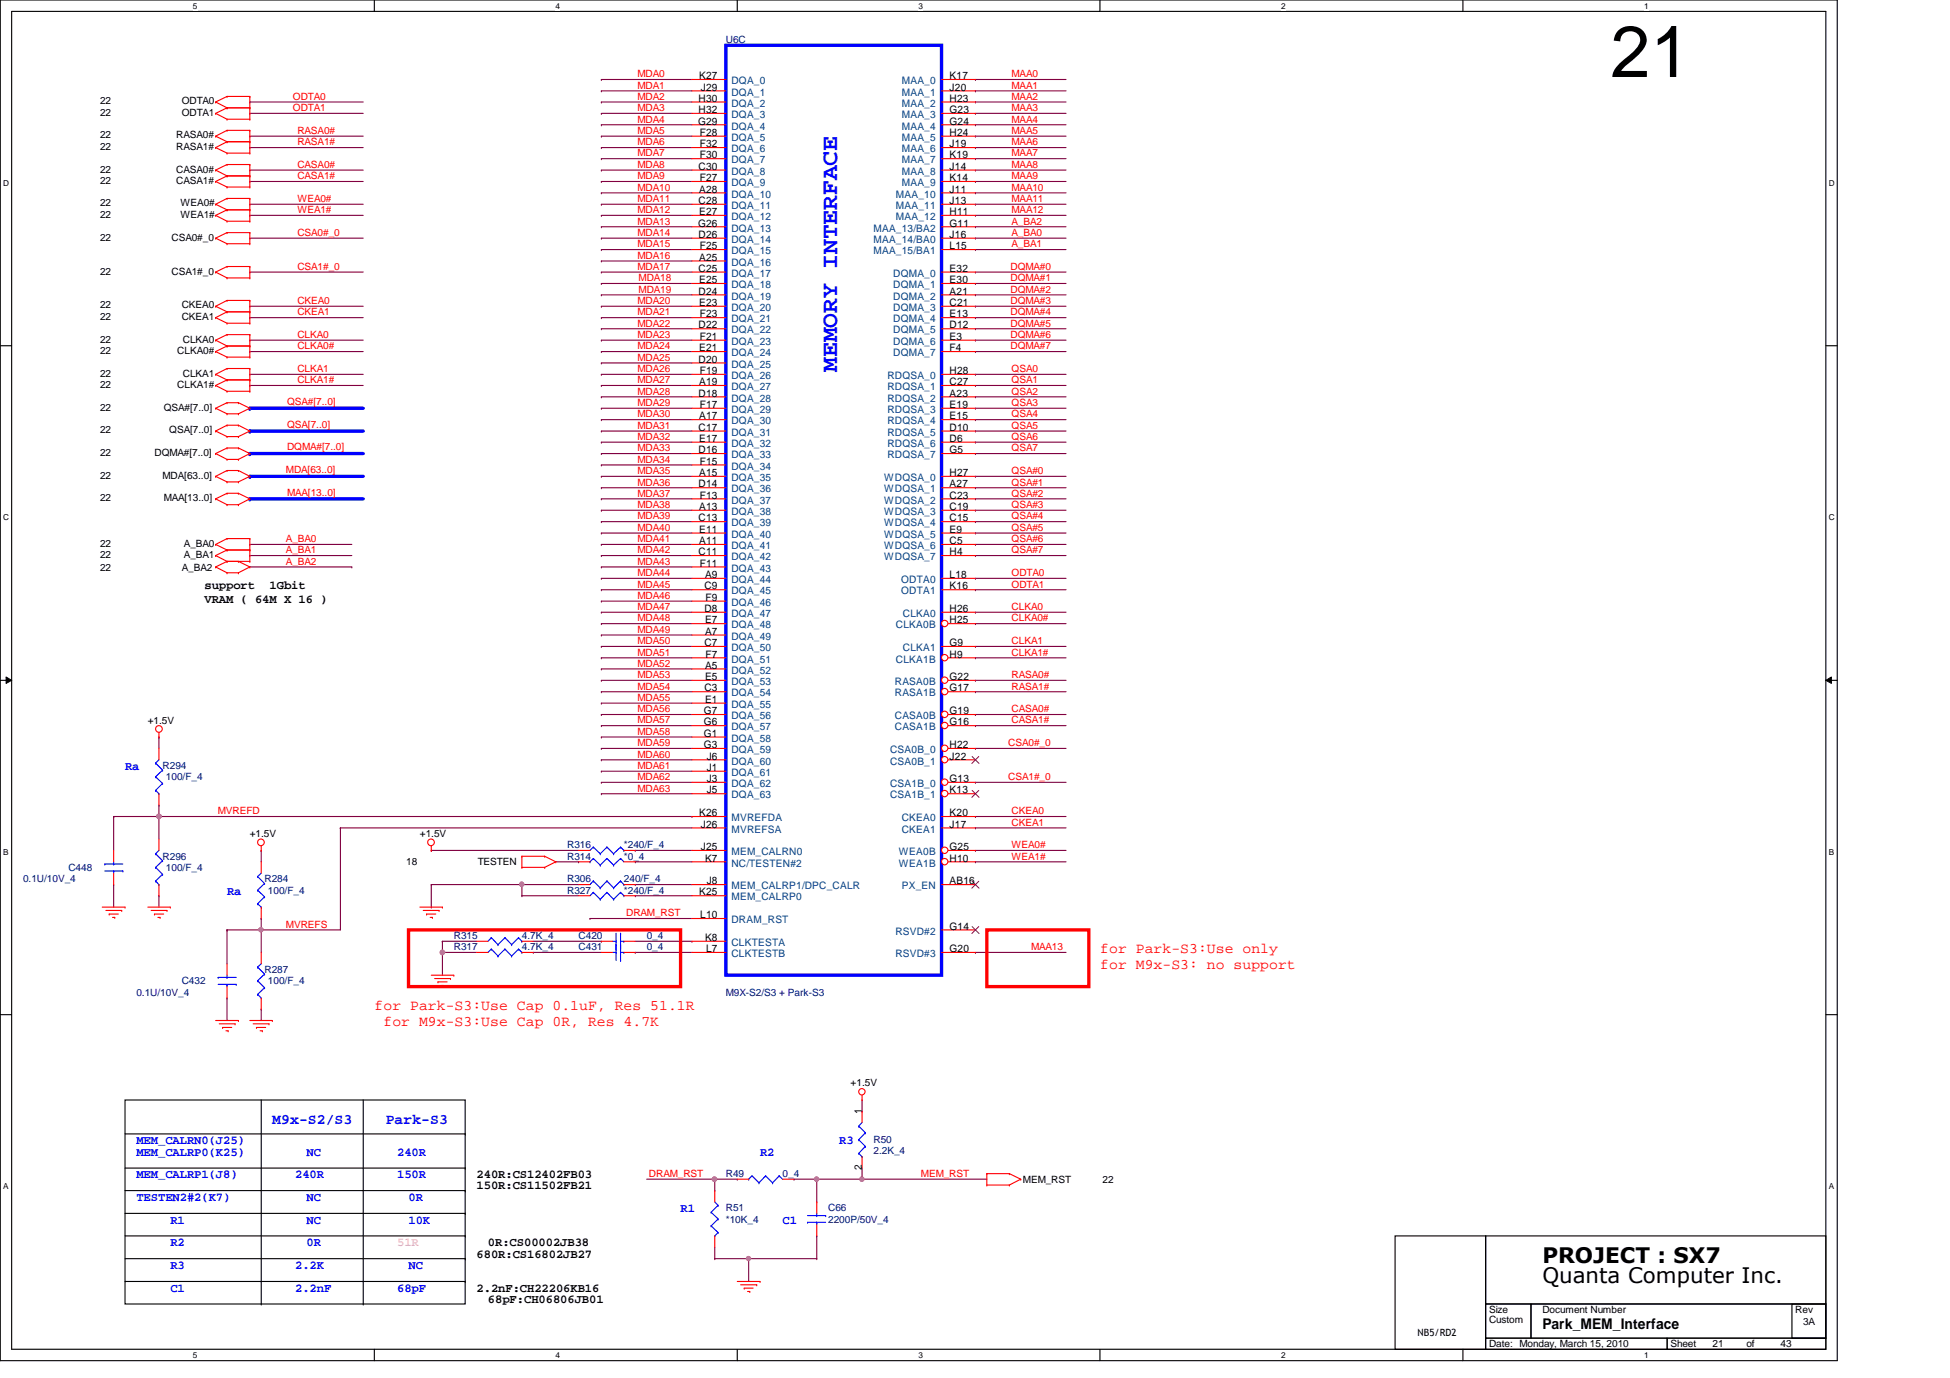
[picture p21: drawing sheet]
<svg xmlns="http://www.w3.org/2000/svg" width="297mm" height="210mm" viewBox="0 0 297 210" stroke-linecap="round" stroke-linejoin="round" font-family="sans-serif">
<defs><g id="words">
<text font-size="11" x="245.3" y="11.7">21</text>
<text font-size="3.6" fill="#00f" x="127.5" y="56.6" transform="rotate(-90 127.5 56.6)">MEMORY INTERFACE</text>
<g font-size="3.3">
<text x="234.9" y="195.5">Quanta Computer Inc.</text>
<text x="234.9" y="192.4">PROJECT : SX7</text>
</g>
<g font-size="2.2" fill="#f00">
<text x="167.6" y="145.2">for Park-S3:Use only</text>
<text x="167.6" y="147.7">for M9x-S3: no support</text>
<text x="57.1" y="153.8">for Park-S3:Use Cap 0.1uF, Res 51.1R</text>
<text x="58.4" y="156.3">for M9x-S3:Use Cap 0R, Res 4.7K</text>
</g>
<g font-size="2.2" fill="#00f">
<text x="41.5" y="171.2">M9x-S2/S3</text>
<text x="58.8" y="171.2">Park-S3</text>
</g>
<text font-size="2.2" x="234.9" y="202.4">Park_MEM_Interface</text>
<g font-size="1.9">
<text x="31.2" y="89.7">support</text>
<text x="41.1" y="89.7">1Gbit</text>
<text x="31.2" y="91.8">VRAM ( 64M X 16 )</text>
<text x="72.6" y="179.5">240R:CS12402FB03</text>
<text x="72.6" y="181.2">150R:CS11502FB21</text>
<text x="72.6" y="191.6">680R:CS16802JB27</text>
<text x="74.3" y="189.8">0R:CS00002JB38</text>
<text x="72.6" y="196.8">2.2nF:CH22206KB16</text>
<text x="74.3" y="198.5">68pF:CH06806JB01</text>
</g>
<g font-size="1.9" fill="#00f">
<text x="19" y="117.3">Ra</text>
<text x="34.6" y="136.3">Ra</text>
<text x="20.8" y="174.3">MEM_CALRN0(J25)</text>
<text x="20.8" y="176">MEM_CALRP0(K25)</text>
<text x="20.8" y="179.5">MEM_CALRP1(J8)</text>
<text x="45" y="179.5">240R</text>
<text x="46.7" y="176">NC</text>
<text x="60.5" y="176">240R</text>
<text x="60.5" y="179.5">150R</text>
<text x="115.8" y="176">R2</text>
<text x="127.8" y="174.3">R3</text>
<text x="20.8" y="182.9">TESTEN2#2(K7)</text>
<text x="46.7" y="182.9">NC</text>
<text x="62.2" y="182.9">0R</text>
<text x="103.7" y="184.7">R1</text>
<text x="25.9" y="186.4">R1</text>
<text x="25.9" y="189.8">R2</text>
<text x="46.7" y="186.4">NC</text>
<text x="46.7" y="189.8">0R</text>
<text x="62.2" y="186.4">10K</text>
<text x="119.2" y="186.4">C1</text>
<text x="25.9" y="193.3">R3</text>
<text x="25.9" y="196.8">C1</text>
<text x="45" y="193.3">2.2K</text>
<text x="45" y="196.8">2.2nF</text>
<text x="60.5" y="196.8">68pF</text>
<text x="62.2" y="193.3">NC</text>
</g>
<text font-size="1.9" fill="#ff80ff" x="60.5" y="189.8">51R</text>
<g font-size="1.6">
<text x="106.4" y="15.5">H30</text>
<text x="106.4" y="17.2">H32</text>
<text x="106.5" y="12.1">K27</text>
<text x="106.8" y="13.8">J29</text>
<text x="144.6" y="12.1">K17</text>
<text x="144.6" y="13.8">J20</text>
<text x="144.6" y="15.5">H23</text>
<text x="144.6" y="17.2">G23</text>
<text x="106.3" y="19">G29</text>
<text x="106.6" y="20.7">F28</text>
<text x="106.6" y="22.4">F32</text>
<text x="144.6" y="19">G24</text>
<text x="144.6" y="20.7">H24</text>
<text x="144.6" y="22.4">J19</text>
<text x="106.4" y="25.9">C30</text>
<text x="106.5" y="29.3">A28</text>
<text x="106.6" y="24.1">F30</text>
<text x="106.6" y="27.6">F27</text>
<text x="144.6" y="29.3">J11</text>
<text x="144.6" y="24.1">K19</text>
<text x="144.6" y="25.9">J14</text>
<text x="144.6" y="27.6">K14</text>
<text x="106.3" y="34.5">G26</text>
<text x="106.4" y="31.1">C28</text>
<text x="106.5" y="32.8">E27</text>
<text x="144.6" y="31.1">J13</text>
<text x="144.6" y="32.8">H11</text>
<text x="144.6" y="34.5">G11</text>
<text x="106.4" y="36.2">D26</text>
<text x="106.4" y="41.4">C25</text>
<text x="106.5" y="39.7">A25</text>
<text x="106.6" y="38">F25</text>
<text x="144.6" y="41.4">E32</text>
<text x="144.6" y="36.2">J16</text>
<text x="144.6" y="38">L15</text>
<text x="106.4" y="44.9">D24</text>
<text x="106.5" y="43.1">E25</text>
<text x="106.5" y="46.6">E23</text>
<text x="144.6" y="43.1">E30</text>
<text x="144.6" y="44.9">A21</text>
<text x="144.6" y="46.6">C21</text>
<text x="106.4" y="50">D22</text>
<text x="106.5" y="53.5">E21</text>
<text x="106.6" y="48.3">F23</text>
<text x="106.6" y="51.8">F21</text>
<text x="144.6" y="48.3">E13</text>
<text x="144.6" y="50">D12</text>
<text x="144.6" y="51.8">E3</text>
<text x="144.6" y="53.5">F4</text>
<text x="106.4" y="55.2">D20</text>
<text x="106.5" y="58.7">A19</text>
<text x="106.6" y="57">F19</text>
<text x="144.6" y="57">H28</text>
<text x="144.6" y="58.7">C27</text>
<text x="106.4" y="60.4">D18</text>
<text x="106.4" y="65.6">C17</text>
<text x="106.5" y="63.9">A17</text>
<text x="106.6" y="62.1">F17</text>
<text x="144.6" y="60.4">A23</text>
<text x="144.6" y="62.1">E19</text>
<text x="144.6" y="63.9">E15</text>
<text x="144.6" y="65.6">D10</text>
<text x="106.4" y="69">D16</text>
<text x="106.5" y="67.3">E17</text>
<text x="106.6" y="70.8">F15</text>
<text x="144.6" y="67.3">D6</text>
<text x="144.6" y="69">G5</text>
<text x="106.4" y="74.3">D14</text>
<text x="106.5" y="72.5">A15</text>
<text x="106.5" y="77.7">A13</text>
<text x="106.6" y="75.9">F13</text>
<text x="144.6" y="72.5">H27</text>
<text x="144.6" y="74.3">A27</text>
<text x="144.6" y="75.9">C23</text>
<text x="144.6" y="77.7">C19</text>
<text x="106.4" y="79.4">C13</text>
<text x="106.5" y="81.2">E11</text>
<text x="106.5" y="82.9">A11</text>
<text x="144.6" y="79.4">C15</text>
<text x="144.6" y="81.2">E9</text>
<text x="144.6" y="82.9">C5</text>
<text x="106.4" y="84.6">C11</text>
<text x="106.6" y="86.3">F11</text>
<text x="107.3" y="89.8">C9</text>
<text x="107.4" y="88.1">A9</text>
<text x="144.6" y="88.1">L18</text>
<text x="144.6" y="89.8">K16</text>
<text x="144.6" y="84.6">H4</text>
<text x="107.3" y="93.2">D8</text>
<text x="107.4" y="95">E7</text>
<text x="107.5" y="91.5">F9</text>
<text x="144.6" y="93.2">H26</text>
<text x="144.6" y="95">H25</text>
<text x="107.3" y="98.4">C7</text>
<text x="107.4" y="96.7">A7</text>
<text x="107.4" y="101.9">A5</text>
<text x="107.5" y="100.2">F7</text>
<text x="144.6" y="98.4">G9</text>
<text x="144.6" y="100.2">H9</text>
<text x="107.3" y="105.3">C3</text>
<text x="107.4" y="103.6">E5</text>
<text x="107.4" y="107.1">E1</text>
<text x="144.6" y="103.6">G22</text>
<text x="144.6" y="105.3">G17</text>
<text x="107.2" y="108.8">G7</text>
<text x="107.2" y="110.5">G6</text>
<text x="107.2" y="112.2">G1</text>
<text x="107.2" y="114">G3</text>
<text x="144.6" y="108.8">G19</text>
<text x="144.6" y="110.5">G16</text>
<text x="144.6" y="114">H22</text>
<text x="107.7" y="115.7">J6</text>
<text x="107.7" y="117.4">J1</text>
<text x="107.7" y="119.1">J3</text>
<text x="144.6" y="115.7">J22</text>
<text x="144.6" y="119.1">G13</text>
<text x="106.5" y="124.3">K26</text>
<text x="107.7" y="120.9">J5</text>
<text x="144.6" y="124.3">K20</text>
<text x="144.6" y="120.9">K13</text>
<text x="106.8" y="126.1">J26</text>
<text x="106.8" y="129.5">J25</text>
<text x="107.4" y="131.2">K7</text>
<text x="144.6" y="126.1">J17</text>
<text x="144.6" y="129.5">G25</text>
<text x="144.6" y="131.2">H10</text>
<text x="106.5" y="136.4">K25</text>
<text x="107.7" y="134.7">J8</text>
<text x="144.6" y="134.7">AB16</text>
<text x="106.7" y="139.9">L10</text>
<text x="107.4" y="143.3">K8</text>
<text x="144.6" y="141.6">G14</text>
<text x="107.6" y="145">L7</text>
<text x="144.6" y="145">G20</text>
<text x="131.3" y="169.8" transform="rotate(-90 131.3 169.8)">1</text>
<text x="131.3" y="178.3" transform="rotate(-90 131.3 178.3)">2</text>
</g>
<g font-size="1.6" fill="#004080">
<text x="111.4" y="12.8">DQA_0</text>
<text x="111.4" y="14.6">DQA_1</text>
<text x="111.4" y="16.3">DQA_2</text>
<text x="111.4" y="18">DQA_3</text>
<text x="137.4" y="12.8">MAA_0</text>
<text x="137.4" y="14.6">MAA_1</text>
<text x="137.4" y="16.3">MAA_2</text>
<text x="137.4" y="18">MAA_3</text>
<text x="111.4" y="19.7">DQA_4</text>
<text x="111.4" y="21.5">DQA_5</text>
<text x="111.4" y="23.2">DQA_6</text>
<text x="137.4" y="19.7">MAA_4</text>
<text x="137.4" y="21.5">MAA_5</text>
<text x="137.4" y="23.2">MAA_6</text>
<text x="111.4" y="24.9">DQA_7</text>
<text x="111.4" y="26.6">DQA_8</text>
<text x="111.4" y="28.4">DQA_9</text>
<text x="137.4" y="24.9">MAA_7</text>
<text x="137.4" y="26.6">MAA_8</text>
<text x="137.4" y="28.4">MAA_9</text>
<text x="111.4" y="30.1">DQA_10</text>
<text x="111.4" y="31.8">DQA_11</text>
<text x="111.4" y="33.5">DQA_12</text>
<text x="111.4" y="35.3">DQA_13</text>
<text x="133.1" y="35.3">MAA_13/BA2</text>
<text x="136.5" y="30.1">MAA_10</text>
<text x="136.5" y="31.8">MAA_11</text>
<text x="136.5" y="33.5">MAA_12</text>
<text x="111.4" y="37">DQA_14</text>
<text x="111.4" y="38.7">DQA_15</text>
<text x="111.4" y="40.5">DQA_16</text>
<text x="133.1" y="37">MAA_14/BA0</text>
<text x="133.1" y="38.7">MAA_15/BA1</text>
<text x="111.4" y="42.2">DQA_17</text>
<text x="111.4" y="43.9">DQA_18</text>
<text x="111.4" y="45.6">DQA_19</text>
<text x="111.4" y="47.4">DQA_20</text>
<text x="136.1" y="42.2">DQMA_0</text>
<text x="136.1" y="43.9">DQMA_1</text>
<text x="136.1" y="45.6">DQMA_2</text>
<text x="136.1" y="47.4">DQMA_3</text>
<text x="111.4" y="49.1">DQA_21</text>
<text x="111.4" y="50.8">DQA_22</text>
<text x="111.4" y="52.5">DQA_23</text>
<text x="136.1" y="49.1">DQMA_4</text>
<text x="136.1" y="50.8">DQMA_5</text>
<text x="136.1" y="52.5">DQMA_6</text>
<text x="111.4" y="54.3">DQA_24</text>
<text x="111.4" y="56">DQA_25</text>
<text x="111.4" y="57.7">DQA_26</text>
<text x="111.4" y="59.4">DQA_27</text>
<text x="135.2" y="57.7">RDQSA_0</text>
<text x="135.2" y="59.4">RDQSA_1</text>
<text x="136.1" y="54.3">DQMA_7</text>
<text x="111.4" y="61.2">DQA_28</text>
<text x="111.4" y="62.9">DQA_29</text>
<text x="111.4" y="64.6">DQA_30</text>
<text x="135.2" y="61.2">RDQSA_2</text>
<text x="135.2" y="62.9">RDQSA_3</text>
<text x="135.2" y="64.6">RDQSA_4</text>
<text x="111.4" y="66.4">DQA_31</text>
<text x="111.4" y="68.1">DQA_32</text>
<text x="111.4" y="69.8">DQA_33</text>
<text x="111.4" y="71.5">DQA_34</text>
<text x="135.2" y="66.4">RDQSA_5</text>
<text x="135.2" y="68.1">RDQSA_6</text>
<text x="135.2" y="69.8">RDQSA_7</text>
<text x="111.4" y="73.3">DQA_35</text>
<text x="111.4" y="75">DQA_36</text>
<text x="111.4" y="76.7">DQA_37</text>
<text x="134.7" y="73.3">WDQSA_0</text>
<text x="134.7" y="75">WDQSA_1</text>
<text x="134.7" y="76.7">WDQSA_2</text>
<text x="111.4" y="78.4">DQA_38</text>
<text x="111.4" y="80.2">DQA_39</text>
<text x="111.4" y="81.9">DQA_40</text>
<text x="111.4" y="83.7">DQA_41</text>
<text x="134.7" y="78.4">WDQSA_3</text>
<text x="134.7" y="80.2">WDQSA_4</text>
<text x="134.7" y="81.9">WDQSA_5</text>
<text x="134.7" y="83.7">WDQSA_6</text>
<text x="111.4" y="85.3">DQA_42</text>
<text x="111.4" y="87.1">DQA_43</text>
<text x="111.4" y="88.8">DQA_44</text>
<text x="134.7" y="85.3">WDQSA_7</text>
<text x="137.3" y="88.8">ODTA0</text>
<text x="111.4" y="90.6">DQA_45</text>
<text x="111.4" y="92.3">DQA_46</text>
<text x="111.4" y="94">DQA_47</text>
<text x="111.4" y="95.7">DQA_48</text>
<text x="136.5" y="95.7">CLKA0B</text>
<text x="137.3" y="90.6">ODTA1</text>
<text x="137.5" y="94">CLKA0</text>
<text x="111.4" y="97.5">DQA_49</text>
<text x="111.4" y="99.2">DQA_50</text>
<text x="111.4" y="100.9">DQA_51</text>
<text x="136.5" y="100.9">CLKA1B</text>
<text x="137.5" y="99.2">CLKA1</text>
<text x="111.4" y="102.6">DQA_52</text>
<text x="111.4" y="104.4">DQA_53</text>
<text x="111.4" y="106.1">DQA_54</text>
<text x="111.4" y="107.8">DQA_55</text>
<text x="136.3" y="104.4">RASA0B</text>
<text x="136.3" y="106.1">RASA1B</text>
<text x="111.4" y="109.6">DQA_56</text>
<text x="111.4" y="111.3">DQA_57</text>
<text x="111.4" y="113">DQA_58</text>
<text x="136.3" y="109.6">CASA0B</text>
<text x="136.3" y="111.3">CASA1B</text>
<text x="111.4" y="114.7">DQA_59</text>
<text x="111.4" y="116.5">DQA_60</text>
<text x="111.4" y="118.2">DQA_61</text>
<text x="111.4" y="119.9">DQA_62</text>
<text x="135.6" y="114.7">CSA0B_0</text>
<text x="135.6" y="116.5">CSA0B_1</text>
<text x="135.6" y="119.9">CSA1B_0</text>
<text x="111.4" y="121.6">DQA_63</text>
<text x="111.4" y="125.1">MVREFDA</text>
<text x="135.6" y="121.6">CSA1B_1</text>
<text x="137.4" y="125.1">CKEA0</text>
<text x="111.4" y="126.8">MVREFSA</text>
<text x="111.4" y="130.3">MEM_CALRN0</text>
<text x="111.4" y="132">NC/TESTEN#2</text>
<text x="136.9" y="130.3">WEA0B</text>
<text x="136.9" y="132">WEA1B</text>
<text x="137.4" y="126.8">CKEA1</text>
<text x="111.4" y="135.5">MEM_CALRP1/DPC_CALR</text>
<text x="111.4" y="137.2">MEM_CALRP0</text>
<text x="137.4" y="135.5">PX_EN</text>
<text x="111.4" y="140.6">DRAM_RST</text>
<text x="136.4" y="142.4">RSVD#2</text>
<text x="111.4" y="144.1">CLKTESTA</text>
<text x="111.4" y="145.8">CLKTESTB</text>
<text x="136.4" y="145.8">RSVD#3</text>
</g>
<g font-size="1.5" fill="#f00">
<text x="97.1" y="11.8">MDA0</text>
<text x="154.1" y="11.8">MAA0</text>
<text x="44.6" y="16.9">ODTA1</text>
<text x="44.6" y="15.2">ODTA0</text>
<text x="97.1" y="15.2">MDA2</text>
<text x="97.1" y="16.9">MDA3</text>
<text x="97.1" y="13.5">MDA1</text>
<text x="154.1" y="15.2">MAA2</text>
<text x="154.1" y="13.5">MAA1</text>
<text x="154.1" y="16.9">MAA3</text>
<text x="45.3" y="20.4">RASA0#</text>
<text x="45.3" y="22.1">RASA1#</text>
<text x="97.1" y="23.8">MDA7</text>
<text x="97.1" y="22.1">MDA6</text>
<text x="97.1" y="20.4">MDA5</text>
<text x="97.1" y="18.7">MDA4</text>
<text x="154.1" y="22.1">MAA6</text>
<text x="154.1" y="18.7">MAA4</text>
<text x="154.1" y="20.4">MAA5</text>
<text x="154.1" y="23.8">MAA7</text>
<text x="45.3" y="27.3">CASA1#</text>
<text x="45.3" y="25.6">CASA0#</text>
<text x="97.1" y="27.3">MDA9</text>
<text x="97.1" y="29">MDA10</text>
<text x="97.1" y="25.6">MDA8</text>
<text x="154.1" y="25.6">MAA8</text>
<text x="154.1" y="27.3">MAA9</text>
<text x="154.1" y="29">MAA10</text>
<text x="45.3" y="32.5">WEA1#</text>
<text x="45.3" y="30.8">WEA0#</text>
<text x="45.3" y="35.9">CSA0#_0</text>
<text x="97.1" y="32.5">MDA12</text>
<text x="97.1" y="30.8">MDA11</text>
<text x="97.1" y="35.9">MDA14</text>
<text x="97.1" y="34.2">MDA13</text>
<text x="154.1" y="34.2">A_BA2</text>
<text x="154.1" y="30.8">MAA11</text>
<text x="154.1" y="32.5">MAA12</text>
<text x="154.1" y="35.9">A_BA0</text>
<text x="45.3" y="41.1">CSA1#_0</text>
<text x="97.1" y="41.1">MDA17</text>
<text x="97.1" y="39.4">MDA16</text>
<text x="97.1" y="37.7">MDA15</text>
<text x="153.9" y="41.1">DQMA#0</text>
<text x="154.1" y="37.7">A_BA1</text>
<text x="45.3" y="46.3">CKEA0</text>
<text x="97.1" y="46.3">MDA20</text>
<text x="97.3" y="42.8">MDA18</text>
<text x="97.3" y="44.6">MDA19</text>
<text x="153.9" y="42.8">DQMA#1</text>
<text x="153.9" y="46.3">DQMA#3</text>
<text x="153.9" y="44.6">DQMA#2</text>
<text x="45.3" y="51.5">CLKA0</text>
<text x="45.3" y="53.2">CLKA0#</text>
<text x="45.3" y="48">CKEA1</text>
<text x="97.1" y="49.7">MDA22</text>
<text x="97.1" y="53.2">MDA24</text>
<text x="97.1" y="51.5">MDA23</text>
<text x="97.1" y="48">MDA21</text>
<text x="153.9" y="49.7">DQMA#5</text>
<text x="153.9" y="48">DQMA#4</text>
<text x="153.9" y="51.5">DQMA#6</text>
<text x="153.9" y="53.2">DQMA#7</text>
<text x="45.3" y="56.7">CLKA1</text>
<text x="45.3" y="58.4">CLKA1#</text>
<text x="97.1" y="58.4">MDA27</text>
<text x="97.1" y="54.9">MDA25</text>
<text x="97.1" y="56.7">MDA26</text>
<text x="154.1" y="56.7">QSA0</text>
<text x="154.1" y="58.4">QSA1</text>
<text x="43.7" y="65.2">QSA[7..0]</text>
<text x="43.7" y="61.7">QSA#[7..0]</text>
<text x="97.1" y="60.1">MDA28</text>
<text x="97.1" y="63.6">MDA30</text>
<text x="97.1" y="61.8">MDA29</text>
<text x="97.1" y="65.3">MDA31</text>
<text x="154.1" y="60.1">QSA2</text>
<text x="154.1" y="61.8">QSA3</text>
<text x="154.1" y="65.3">QSA5</text>
<text x="154.1" y="63.6">QSA4</text>
<text x="43.7" y="68.6">DQMA#[7..0]</text>
<text x="97.1" y="70.5">MDA34</text>
<text x="97.1" y="68.7">MDA33</text>
<text x="97.1" y="67">MDA32</text>
<text x="154.1" y="67">QSA6</text>
<text x="154.1" y="68.7">QSA7</text>
<text x="43.6" y="72.1">MDA[63..0]</text>
<text x="43.7" y="75.5">MAA[13..0]</text>
<text x="97.1" y="77.4">MDA38</text>
<text x="97.1" y="74">MDA36</text>
<text x="97.1" y="72.2">MDA35</text>
<text x="97.1" y="75.6">MDA37</text>
<text x="154.1" y="75.6">QSA#2</text>
<text x="154.1" y="74">QSA#1</text>
<text x="154.1" y="72.2">QSA#0</text>
<text x="154.1" y="77.4">QSA#3</text>
<text x="43.6" y="82.6">A_BA0</text>
<text x="97.1" y="82.6">MDA41</text>
<text x="97.1" y="80.9">MDA40</text>
<text x="97.1" y="79.1">MDA39</text>
<text x="154.1" y="79.1">QSA#4</text>
<text x="154.1" y="80.9">QSA#5</text>
<text x="154.1" y="82.6">QSA#6</text>
<text x="43.6" y="84.3">A_BA1</text>
<text x="43.6" y="86">A_BA2</text>
<text x="97.1" y="87.8">MDA44</text>
<text x="97.1" y="84.3">MDA42</text>
<text x="97.1" y="89.5">MDA45</text>
<text x="97.1" y="86">MDA43</text>
<text x="154.1" y="89.5">ODTA1</text>
<text x="154.1" y="87.8">ODTA0</text>
<text x="154.1" y="84.3">QSA#7</text>
<text x="97.1" y="92.9">MDA47</text>
<text x="97.1" y="91.2">MDA46</text>
<text x="97.1" y="94.7">MDA48</text>
<text x="154.1" y="94.7">CLKA0#</text>
<text x="154.1" y="92.9">CLKA0</text>
<text x="97.1" y="99.9">MDA51</text>
<text x="97.1" y="96.4">MDA49</text>
<text x="97.1" y="101.6">MDA52</text>
<text x="97.1" y="98.1">MDA50</text>
<text x="154.1" y="99.9">CLKA1#</text>
<text x="154.1" y="98.1">CLKA1</text>
<text x="97.1" y="103.3">MDA53</text>
<text x="97.1" y="105">MDA54</text>
<text x="97.1" y="106.8">MDA55</text>
<text x="154.1" y="105">RASA1#</text>
<text x="154.1" y="103.3">RASA0#</text>
<text x="97.1" y="110.2">MDA57</text>
<text x="97.1" y="111.9">MDA58</text>
<text x="97.1" y="108.5">MDA56</text>
<text x="97.1" y="113.7">MDA59</text>
<text x="153.6" y="113.7">CSA0#_0</text>
<text x="154.1" y="110.2">CASA1#</text>
<text x="154.1" y="108.5">CASA0#</text>
<text x="97.1" y="118.8">MDA62</text>
<text x="97.1" y="115.4">MDA60</text>
<text x="97.1" y="117.1">MDA61</text>
<text x="153.6" y="118.8">CSA1#_0</text>
<text x="33.2" y="124">MVREFD</text>
<text x="97.1" y="120.6">MDA63</text>
<text x="154.1" y="124">CKEA0</text>
<text x="154.1" y="125.8">CKEA1</text>
<text x="154.1" y="130.9">WEA1#</text>
<text x="154.1" y="129.2">WEA0#</text>
<text x="43.6" y="141.3">MVREFS</text>
<text x="95.4" y="139.6">DRAM_RST</text>
<text x="157.1" y="144.7">MAA13</text>
<text x="98.8" y="179.3">DRAM_RST</text>
<text x="140.3" y="179.3">MEM_RST</text>
</g>
<g font-size="1.5" fill="#000080">
<text x="110.6" y="6.6">U6C</text>
<text x="24.8" y="117.1">R294</text>
<text x="25.3" y="118.9">100/F_4</text>
<text x="24.8" y="130.9">R296</text>
<text x="86.4" y="129.2">R316</text>
<text x="86.4" y="130.9">R314</text>
<text x="95" y="129.2">*240/F_4</text>
<text x="95" y="130.9">*0_4</text>
<text x="3.5" y="134.4">0.1U/10V_4</text>
<text x="10.4" y="132.7">C448</text>
<text x="25.3" y="132.7">100/F_4</text>
<text x="40.3" y="134.4">R284</text>
<text x="40.8" y="136.1">100/F_4</text>
<text x="86.4" y="134.4">R306</text>
<text x="86.4" y="136.1">R327</text>
<text x="95" y="134.4">240/F_4</text>
<text x="95" y="136.1">*240/F_4</text>
<text x="69.1" y="143">R315</text>
<text x="79.5" y="143">4.7K_4</text>
<text x="88.1" y="143">C420</text>
<text x="98.5" y="143">0_4</text>
<text x="27.7" y="149.9">C432</text>
<text x="40.3" y="148.2">R287</text>
<text x="40.8" y="149.9">100/F_4</text>
<text x="69.1" y="144.8">R317</text>
<text x="79.5" y="144.8">4.7K_4</text>
<text x="88.1" y="144.8">C431</text>
<text x="98.5" y="144.8">0_4</text>
<text x="20.8" y="151.7">0.1U/10V_4</text>
<text x="110.6" y="151.7">M9X-S2/S3 + Park-S3</text>
<text x="110.6" y="179.3">R49</text>
<text x="119.2" y="179.3">0_4</text>
<text x="133.1" y="174.1">R50</text>
<text x="133.1" y="175.9">2.2K_4</text>
<text x="110.6" y="184.5">R51</text>
<text x="126.2" y="184.5">C66</text>
<text x="110.6" y="186.2">*10K_4</text>
<text x="126.2" y="186.2">2200P/50V_4</text>
</g>
<g font-size="1.5">
<text x="15.2" y="15.9">22</text>
<text x="15.2" y="17.7">22</text>
<text x="27.7" y="15.9">ODTA0</text>
<text x="27.7" y="17.7">ODTA1</text>
<text x="15.2" y="21.1">22</text>
<text x="15.2" y="22.8">22</text>
<text x="26.8" y="21.1">RASA0#</text>
<text x="26.8" y="22.8">RASA1#</text>
<text x="15.2" y="26.3">22</text>
<text x="15.2" y="28">22</text>
<text x="26.8" y="26.3">CASA0#</text>
<text x="26.8" y="28">CASA1#</text>
<text x="15.2" y="31.5">22</text>
<text x="15.2" y="33.2">22</text>
<text x="27.5" y="31.5">WEA0#</text>
<text x="27.5" y="33.2">WEA1#</text>
<text x="15.2" y="36.7">22</text>
<text x="15.2" y="41.8">22</text>
<text x="26.1" y="36.7">CSA0#_0</text>
<text x="26.1" y="41.8">CSA1#_0</text>
<text x="15.2" y="47">22</text>
<text x="27.7" y="47">CKEA0</text>
<text x="15.2" y="48.7">22</text>
<text x="15.2" y="53.9">22</text>
<text x="15.2" y="52.2">22</text>
<text x="27" y="53.9">CLKA0#</text>
<text x="27.7" y="48.7">CKEA1</text>
<text x="27.9" y="52.2">CLKA0</text>
<text x="15.2" y="59.1">22</text>
<text x="15.2" y="57.4">22</text>
<text x="27" y="59.1">CLKA1#</text>
<text x="27.9" y="57.4">CLKA1</text>
<text x="15.2" y="62.6">22</text>
<text x="15.2" y="66">22</text>
<text x="24.9" y="62.6">QSA#[7..0]</text>
<text x="25.8" y="66">QSA[7..0]</text>
<text x="15.2" y="69.5">22</text>
<text x="23.5" y="69.5">DQMA#[7..0]</text>
<text x="15.2" y="72.9">22</text>
<text x="15.2" y="76.4">22</text>
<text x="24.8" y="72.9">MDA[63..0]</text>
<text x="24.9" y="76.4">MAA[13..0]</text>
<text x="15.2" y="83.3">22</text>
<text x="28" y="83.3">A_BA0</text>
<text x="15.2" y="86.9">22</text>
<text x="15.2" y="85">22</text>
<text x="27.7" y="86.9">A_BA2</text>
<text x="28" y="85">A_BA1</text>
<text x="22.5" y="110.2">+1.5V</text>
<text x="38.1" y="127.5">+1.5V</text>
<text x="61.9" y="131.8">18</text>
<text x="64" y="127.5">+1.5V</text>
<text x="72.8" y="131.8">TESTEN</text>
<text x="129.6" y="165.5">+1.5V</text>
<text x="155.8" y="180.2">MEM_RST</text>
<text x="167.9" y="180.2">22</text>
<text x="215.9" y="203.6">NB5/RD2</text>
<text x="226.8" y="200">Size</text>
<text x="226.8" y="201.6">Custom</text>
<text x="234.9" y="200">Document Number</text>
<text x="273.5" y="200">Rev</text>
<text x="274.7" y="201.8">3A</text>
<text x="226.8" y="205.2">Date: Monday, March 15, 2010</text>
<text x="254.5" y="205.2">Sheet</text>
<text x="260.9" y="205.2">21</text>
<text x="266" y="205.2">of</text>
<text x="271.2" y="205.2">43</text>
</g>
<g font-size="1.3">
<text x="29.4" y="1.4">5</text>
<text x="84.6" y="1.4">4</text>
<text x="139.9" y="1.4">3</text>
<text x="195.2" y="1.4">2</text>
<text x="250.4" y="1.4">1</text>
<text x=".5" y="28.3">D</text>
<text x="278.6" y="28.3">D</text>
<text x=".5" y="79.2">C</text>
<text x="278.6" y="79.2">C</text>
<text x=".5" y="130.2">B</text>
<text x="278.6" y="130.2">B</text>
<text x=".5" y="181.1">A</text>
<text x="278.6" y="181.1">A</text>
<text x="29.4" y="206.9">5</text>
<text x="84.6" y="206.9">4</text>
<text x="139.9" y="206.9">3</text>
<text x="195.2" y="206.9">2</text>
<text x="250.4" y="206.9">1</text>
</g>
</g></defs>
<path d="M0 0h279.9v207.3h-279.9zM1.8 1.7h276.3v203.8h-276.3z" fill="none" stroke="#000" stroke-width=".17"/>
<g fill="#fff">
<path d="M29.4 .2h.7v1.4h-.7z"/>
<path d="M29.4 205.7h.7v1.4h-.7z"/>
</g>
<path d="M57 0v1.7M57 205.5v1.8" fill="none" stroke="#000" stroke-width=".17"/>
<g fill="#fff">
<path d="M84.6 .2h.7v1.4h-.7z"/>
<path d="M84.6 205.7h.7v1.4h-.7z"/>
</g>
<path d="M112.3 0v1.7M112.3 205.5v1.8" fill="none" stroke="#000" stroke-width=".17"/>
<g fill="#fff">
<path d="M139.9 .2h.7v1.4h-.7z"/>
<path d="M139.9 205.7h.7v1.4h-.7z"/>
</g>
<path d="M167.6 0v1.7M167.6 205.5v1.8" fill="none" stroke="#000" stroke-width=".17"/>
<g fill="#fff">
<path d="M195.2 .2h.6v1.4h-.6z"/>
<path d="M195.2 205.7h.6v1.4h-.6z"/>
</g>
<path d="M222.8 0v1.7M222.8 205.5v1.8" fill="none" stroke="#000" stroke-width=".17"/>
<g fill="#fff">
<path d="M250.4 .2h.7v1.4h-.7z"/>
<path d="M250.4 205.7h.7v1.4h-.7z"/>
<path d="M.5 27.2h.9v1.4h-.9z"/>
<path d="M278.6 27.2h.9v1.4h-.9z"/>
<path d="M.5 78.1h.9v1.4h-.9z"/>
<path d="M278.6 78.1h.9v1.4h-.9z"/>
</g>
<path d="M0 52.7h1.8M278.1 52.7h1.8" fill="none" stroke="#000" stroke-width=".17"/>
<g fill="#fff">
<path d="M.5 129.1h.8v1.4h-.8z"/>
<path d="M278.6 129.1h.8v1.4h-.8z"/>
</g>
<path d="M0 103.6h1.8M278.1 103.6h1.8" fill="none" stroke="#000" stroke-width=".17"/>
<path d="M.9 103.1l.9 .5-.9 .5zM278.1 103.6l.9-.5v1z" fill="#000"/>
<path d="M.9 103.1l.9 .5-.9 .5zM278.1 103.6l.9-.5v1z" fill="none" stroke="#000" stroke-width=".15"/>
<g fill="#fff">
<path d="M.5 180h.8v1.4h-.8z"/>
<path d="M278.6 180h.8v1.4h-.8z"/>
</g>
<path d="M0 154.6h1.8M278.1 154.6h1.8" fill="none" stroke="#000" stroke-width=".17"/>
<path d="M38.1 17.3h.1M38.1 15.5h.1M38.1 17.3h17.2M38.1 15.5h17.2M38.1 32.8h.1M38.1 32.8h17.2M38.1 41.4h.1M38.1 41.4h17.2M38.1 84.6h.1M38.1 82.9h.1M38.1 84.6h15.5M38.1 82.9h15.5" fill="none" stroke="#800040" stroke-width=".17"/>
<path d="M38.1 65.7h17.2" fill="none" stroke="#00f" stroke-width=".51"/>
<circle cx="38.1" cy="65.7" r=".25" fill="#00f"/>
<path d="M38.1 51.8h.1M38.1 53.6h.1M38.1 57h.1M38.1 58.7h.1M38.1 51.8h17.2M38.1 53.6h17.2M38.1 57h17.2M38.1 58.7h17.2" fill="none" stroke="#800040" stroke-width=".17"/>
<path d="M38.1 72.6h17.2" fill="none" stroke="#00f" stroke-width=".51"/>
<circle cx="38.1" cy="72.6" r=".25" fill="#00f"/>
<path d="M38.1 76h17.2" fill="none" stroke="#00f" stroke-width=".51"/>
<circle cx="38.1" cy="76" r=".25" fill="#00f"/>
<path d="M38.1 69.1h17.2" fill="none" stroke="#00f" stroke-width=".51"/>
<circle cx="38.1" cy="69.1" r=".25" fill="#00f"/>
<path d="M38.1 31.1h.1M38.1 27.6h.1M38.1 36.3h.1M38.1 20.7h.1M38.1 31.1h17.2M38.1 27.6h17.2M38.1 36.3h17.2M38.1 20.7h17.2M38.1 46.7h.1M38.1 46.7h17.2" fill="none" stroke="#800040" stroke-width=".17"/>
<path d="M38.1 62.2h17.2" fill="none" stroke="#00f" stroke-width=".51"/>
<circle cx="38.1" cy="62.2" r=".25" fill="#00f"/>
<path d="M38.1 22.5h.1M38.1 25.9h.1M38.1 22.5h17.2M38.1 25.9h17.2M38.1 48.4h.1M38.1 48.4h17.2M17.3 124.4h.1M17.3 124.4h6.9" fill="none" stroke="#800040" stroke-width=".17"/>
<circle cx="24.2" cy="124.3" r=".33" fill="#f0f"/>
<circle cx="24.2" cy="124.3" r=".33" fill="none" stroke="#f0f" stroke-width=".17"/>
<g fill="none" stroke="#800040" stroke-width=".17">
<path d="M91.6 15.5h.1M91.6 17.3h.1M91.6 15.5h13.8M91.6 17.3h13.8M91.6 27.6h.1M91.6 32.8h.1M91.6 31.1h.1M91.6 29.4h.1M91.6 27.6h13.8M91.6 32.8h13.8M91.6 31.1h13.8M91.6 29.4h13.8"/>
<path d="M91.6 50.1h.1M91.6 53.6h.1M91.6 46.7h.1M91.6 58.7h.1M91.6 55.3h.1M91.6 57h.1M91.6 43.2h.1M91.6 50.1h13.8M91.6 53.6h13.8M91.6 46.7h13.8M91.6 58.7h13.8M91.6 55.3h13.8"/>
<path d="M91.6 57h13.8M91.6 43.2h13.8M91.6 77.7h.1M91.6 74.3h.1M91.6 70.8h.1M91.6 60.5h.1M91.6 72.6h.1M91.6 63.9h.1M91.6 76h.1M91.6 62.2h.1M91.6 77.7h13.8M91.6 74.3h13.8"/>
<path d="M91.6 70.8h13.8M91.6 60.5h13.8M91.6 72.6h13.8M91.6 63.9h13.8M91.6 76h13.8M91.6 62.2h13.8M91.6 88.1h.1M91.6 84.6h.1M91.6 88.1h13.8M91.6 84.6h13.8M24.2 112.3h.1M24.2 112.3v1.7"/>
<path d="M17.3 134.7h.1M17.3 124.4h.1M17.3 124.4v5.1M17.3 134.7v3.5M24.2 124.4h.1M24.2 124.4v3.4M39.8 139.9h.1M39.8 139.9v5.2M39.8 141.6h.1M67.4 145.1h.1M67.4 143.4h.1M67.4 145.1h5.2"/>
<path d="M67.4 143.4h5.2"/>
</g>
<circle cx="39.8" cy="141.6" r=".33" fill="#f0f"/>
<circle cx="39.8" cy="141.6" r=".33" fill="none" stroke="#f0f" stroke-width=".17"/>
<g fill="none" stroke="#800040" stroke-width=".17">
<path d="M91.6 25.9h.1M91.6 24.2h.1M91.6 22.5h.1M91.6 25.9h13.8M91.6 24.2h13.8M91.6 22.5h13.8M91.6 41.4h.1M91.6 41.4h13.8M91.6 69.1h.1M91.6 69.1h13.8M91.6 93.3h.1M91.6 89.8h.1"/>
<path d="M91.6 86.4h.1M91.6 82.9h.1M91.6 91.6h.1M91.6 95h.1M91.6 96.7h.1M91.6 98.5h.1M91.6 93.3h13.8M91.6 89.8h13.8M91.6 86.4h13.8M91.6 82.9h13.8M91.6 91.6h13.8M91.6 95h13.8"/>
<path d="M91.6 96.7h13.8M91.6 98.5h13.8M91.6 110.5h.1M91.6 112.3h.1M91.6 108.8h.1M91.6 119.2h.1M91.6 114h.1M91.6 115.7h.1M91.6 117.5h.1M91.6 103.6h.1M91.6 100.2h.1M91.6 105.4h.1"/>
<path d="M91.6 107.1h.1M91.6 101.9h.1M91.6 110.5h13.8M91.6 112.3h13.8M91.6 108.8h13.8M91.6 119.2h13.8M91.6 114h13.8M91.6 115.7h13.8M91.6 117.5h13.8M91.6 103.6h13.8M91.6 100.2h13.8M91.6 105.4h13.8"/>
<path d="M91.6 107.1h13.8M91.6 101.9h13.8M24.2 136.4h.1M24.2 136.4v1.8M39.8 129.5h.1M39.8 129.5v1.8M51.9 126.1h.1M51.9 126.1v15.5h-17.3M51.9 126.1h53.5M65.7 138.2h.1M65.7 134.7v3.5M91.6 120.9h.1"/>
<path d="M91.6 120.9h13.8M96.8 129.5h.1M96.8 129.5h8.6M34.6 141.6h.1M34.6 152h.1M34.6 141.6v5.2M34.6 152v3.4M39.8 153.7h.1M39.8 141.6h.1M39.8 153.7v1.7M67.4 145.1h.1M67.4 143.4h.1"/>
<path d="M67.4 143.4v5.1"/>
</g>
<circle cx="67.4" cy="145.1" r=".34" fill="#f0f"/>
<circle cx="67.4" cy="145.1" r=".34" fill="none" stroke="#f0f" stroke-width=".17"/>
<path d="M65.7 134.7h.1M65.7 134.7h22.4M79.5 134.7h.1M79.5 136.4h.1M79.5 136.4h8.6M79.5 134.7v1.7M96.8 134.7h.1M96.8 136.4h.1M96.8 134.7h8.6M96.8 136.4h8.6" fill="none" stroke="#800040" stroke-width=".17"/>
<circle cx="79.5" cy="134.7" r=".33" fill="#f0f"/>
<circle cx="79.5" cy="134.7" r=".33" fill="none" stroke="#f0f" stroke-width=".17"/>
<g fill="none" stroke="#800040" stroke-width=".17">
<path d="M91.6 19h.1M91.6 13.8h.1M91.6 12.1h.1M91.6 19h13.8M91.6 13.8h13.8M91.6 12.1h13.8M148.6 12.1h.1M148.6 15.5h.1M148.6 19h.1M148.6 13.8h.1M148.6 17.3h.1M148.6 19h13.8"/>
<path d="M148.6 13.8h13.8M148.6 12.1h13.8M148.6 15.5h13.8M148.6 17.3h13.8M91.6 20.7h.1M91.6 39.8h.1M91.6 38h.1M91.6 36.3h.1M91.6 34.5h.1M91.6 20.7h13.8M91.6 39.8h13.8M91.6 38h13.8"/>
<path d="M91.6 36.3h13.8M91.6 34.5h13.8M148.6 34.5h.1M148.6 25.9h.1M148.6 22.5h.1M148.6 27.6h.1M148.6 20.7h.1M148.6 24.2h.1M148.6 31.1h.1M148.6 32.8h.1M148.6 29.4h.1M148.6 38h.1"/>
<path d="M148.6 36.3h.1M148.6 20.7h13.8M148.6 38h13.8M148.6 36.3h13.8M148.6 34.5h13.8M148.6 25.9h13.8M148.6 22.5h13.8M148.6 27.6h13.8M148.6 24.2h13.8M148.6 31.1h13.8M148.6 32.8h13.8M148.6 29.4h13.8"/>
<path d="M91.6 51.8h.1M91.6 44.9h.1M91.6 48.4h.1M91.6 51.8h13.8M91.6 44.9h13.8M91.6 48.4h13.8M148.6 50.1h.1M148.6 43.2h.1M148.6 46.7h.1M148.6 48.4h.1M148.6 51.8h.1M148.6 53.6h.1"/>
<path d="M148.6 44.9h.1M148.6 41.4h.1M148.6 57h.1M148.6 58.7h.1M148.6 51.8h13.8M148.6 44.9h13.8M148.6 48.4h13.8M148.6 50.1h13.8M148.6 43.2h13.8M148.6 46.7h13.8M148.6 53.6h13.8M148.6 41.4h13.8"/>
<path d="M148.6 57h13.8M148.6 58.7h13.8M91.6 67.4h.1M91.6 65.7h.1M91.6 79.5h.1M91.6 67.4h13.8M91.6 65.7h13.8M91.6 79.5h13.8M148.6 79.5h.1M148.6 76h.1M148.6 74.3h.1M148.6 72.6h.1"/>
<path d="M148.6 77.7h.1M148.6 67.4h.1M148.6 69.1h.1M148.6 60.5h.1M148.6 62.2h.1M148.6 65.7h.1M148.6 63.9h.1M148.6 67.4h13.8M148.6 65.7h13.8M148.6 79.5h13.8M148.6 76h13.8M148.6 74.3h13.8"/>
<path d="M148.6 72.6h13.8M148.6 77.7h13.8M148.6 69.1h13.8M148.6 60.5h13.8M148.6 62.2h13.8M148.6 63.9h13.8M38.1 86.4h15.5M53.6 86.4h.1M91.6 81.2h.1M91.6 81.2h13.8M148.6 95h.1M148.6 89.8h.1"/>
<path d="M148.6 88.1h.1M148.6 81.2h.1M148.6 84.6h.1M148.6 82.9h.1M148.6 93.3h.1M148.6 98.5h.1M148.6 81.2h13.8M148.6 95h13.8M148.6 89.8h13.8M148.6 88.1h13.8M148.6 84.6h13.8M148.6 82.9h13.8"/>
<path d="M148.6 93.3h13.8M148.6 98.5h13.8M148.6 110.5h.1M148.6 105.4h.1M148.6 119.2h.1M148.6 100.2h.1M148.6 103.6h.1M148.6 108.8h.1M148.6 114h.1M148.6 110.5h13.8M148.6 105.4h13.8M148.6 119.2h13.8"/>
<path d="M148.6 100.2h13.8M148.6 103.6h13.8M148.6 108.8h13.8M148.6 114h13.8M24.2 124.4h81.2M65.7 129.5h.1M65.7 129.5h22.4M105.4 124.4h.1M148.6 131.3h.1M148.6 124.4h.1M148.6 129.5h.1M148.6 126.1h.1"/>
<path d="M148.6 129.5h13.8M148.6 131.3h13.8M148.6 124.4h13.8M148.6 126.1h13.8M81.2 145.1h.1M81.2 143.4h10.4M81.2 145.1h10.4M91.6 143.4h.1M96.8 145.1h.1M96.8 143.4h8.6M96.8 145.1h8.6M105.4 143.4h.1"/>
</g>
<circle cx="24.2" cy="124.3" r=".33" fill="#f0f"/>
<circle cx="24.2" cy="124.3" r=".33" fill="none" stroke="#f0f" stroke-width=".17"/>
<path d="M24.2 122.6h.1M24.2 122.6v1.8M84.7 131.3h3.4M88.1 131.3h.1M89.9 139.9h.1M89.9 139.9h15.5M96.8 131.3h.1M96.8 131.3h8.6M148.6 145.1h.1M148.6 145.1h13.8M131.3 179.6h.1M131.3 179.6h19" fill="none" stroke="#800040" stroke-width=".17"/>
<circle cx="131.3" cy="179.6" r=".33" fill="#f0f"/>
<circle cx="131.3" cy="179.6" r=".33" fill="none" stroke="#f0f" stroke-width=".17"/>
<path d="M98.5 179.6h10.4M108.9 179.6h.1" fill="none" stroke="#800040" stroke-width=".17"/>
<circle cx="108.8" cy="179.6" r=".34" fill="#f0f"/>
<circle cx="108.8" cy="179.6" r=".34" fill="none" stroke="#f0f" stroke-width=".17"/>
<g fill="none" stroke="#800040" stroke-width=".17">
<path d="M112.3 179.6h.1M112.3 179.6h-3.4v1.8M120.9 179.6h.1M120.9 179.6h10.4M124.4 179.6h.1M124.4 179.6v3.5M131.3 179.6h.1M131.3 177.9v1.7M108.9 181.4h.1M108.9 191.7h5.1M114 191.7h.1M124.4 183.1h.1"/>
<path d="M124.4 188.3h.1M124.4 188.3v3.4"/>
</g>
<circle cx="124.4" cy="179.6" r=".33" fill="#f0f"/>
<circle cx="124.4" cy="179.6" r=".33" fill="none" stroke="#f0f" stroke-width=".17"/>
<path d="M131.3 169.3h.1M131.3 167.6v1.7M114 191.7h.1M114 191.7v3.5" fill="none" stroke="#800040" stroke-width=".17"/>
<circle cx="114" cy="191.7" r=".32" fill="#f0f"/>
<circle cx="114" cy="191.7" r=".32" fill="none" stroke="#f0f" stroke-width=".17"/>
<path d="M108.9 191.7h.1M108.9 190v1.7M114 191.7h10.4M124.4 191.7h.1" fill="none" stroke="#800040" stroke-width=".17"/>
<g fill="none" stroke="#f00" stroke-width=".17">
<path d="M32.8 15.5h.1M32.8 17.3h.1M32.8 15.5l1.8 .9M32.8 17.3l1.8 .9M34.6 16.4h.1M34.6 14.7h.1M34.6 18.2h.1M34.6 19.9h.1M34.6 16.4h3.5M34.6 14.7l-1.8 .8M34.6 14.7h3.5M34.6 18.2h3.5"/>
<path d="M34.6 16.4l-1.8 .9M34.6 19.9l-1.8 .8M34.6 19.9h3.5M38.1 14.7h.1M38.1 16.4h.1M38.1 18.2h.1M38.1 19.9h.1M38.1 14.7v3.5M38.1 19.9v3.4M105.4 12.1h5.2M105.4 13.8h5.2M105.4 15.5h5.2"/>
<path d="M105.4 17.3h5.2M105.4 19h5.2M32.8 36.3h.1M32.8 20.7h.1M32.8 22.5h.1M32.8 25.9h.1M32.8 27.6h.1M32.8 31.1h.1M32.8 32.8h.1M32.8 36.3l1.8 .8M32.8 20.7l1.8 .9M32.8 22.5l1.8 .8"/>
<path d="M32.8 25.9l1.8 .9M32.8 27.6l1.8 .9M32.8 31.1l1.8 .9M32.8 32.8l1.8 .9M34.6 37.1h.1M34.6 35.4h.1M34.6 21.6h.1M34.6 23.3h.1M34.6 26.8h.1M34.6 25.1h.1M34.6 28.5h.1M34.6 32h.1"/>
<path d="M34.6 30.2h.1M34.6 33.7h.1M34.6 37.1h3.5M34.6 35.4l-1.8 .9M34.6 35.4h3.5M34.6 21.6h3.5M34.6 23.3h3.5M34.6 21.6l-1.8 .9M34.6 26.8h3.5M34.6 25.1l-1.8 .8M34.6 25.1h3.5M34.6 28.5h3.5"/>
<path d="M34.6 26.8l-1.8 .8M34.6 32h3.5M34.6 30.2l-1.8 .9M34.6 30.2h3.5M34.6 33.7h3.5M34.6 32l-1.8 .8M38.1 35.4h.1M38.1 37.1h.1M38.1 21.6h.1M38.1 23.3h.1M38.1 25.1h.1M38.1 26.8h.1"/>
<path d="M38.1 28.5h.1M38.1 30.2h.1M38.1 32h.1M38.1 33.7h.1M38.1 25.1v3.4M38.1 30.2v3.5M38.1 35.4v1.7M105.4 29.4h5.2M105.4 31.1h5.2M105.4 32.8h5.2M105.4 34.5h5.2M105.4 36.3h5.2"/>
<path d="M105.4 38h5.2M105.4 39.8h5.2M105.4 20.7h5.2M105.4 22.5h5.2M105.4 24.2h5.2M105.4 25.9h5.2M105.4 27.6h5.2M32.8 51.8h.1M32.8 53.6h.1M32.8 57h.1M32.8 58.7h.1M32.8 41.4h.1"/>
<path d="M32.8 46.7h.1M32.8 48.4h.1M32.8 51.8l1.8 .9M32.8 53.6l1.8 .8M32.8 57l1.8 .9M32.8 58.7l1.8 .9M32.8 41.4l1.8 .9M32.8 46.7l1.8 .8M32.8 48.4l1.8 .8M34.6 52.7h.1M34.6 51h.1M34.6 54.4h.1"/>
<path d="M34.6 57.9h.1M34.6 56.1h.1M34.6 59.6h.1M34.6 42.3h.1M34.6 40.6h.1M34.6 47.5h.1M34.6 45.8h.1M34.6 49.2h.1M34.6 52.7h3.5M34.6 51l-1.8 .8M34.6 51h3.5M34.6 54.4h3.5"/>
<path d="M34.6 52.7l-1.8 .9M34.6 57.9h3.5M34.6 56.1l-1.8 .9M34.6 56.1h3.5M34.6 59.6h3.5M34.6 57.9l-1.8 .8M34.6 42.3h3.5M34.6 40.6l-1.8 .8M34.6 40.6h3.5M34.6 47.5h3.5M34.6 45.8l-1.8 .9M34.6 45.8h3.5"/>
<path d="M34.6 49.2h3.5M34.6 47.5l-1.8 .9M38.1 51h.1M38.1 52.7h.1M38.1 54.4h.1M38.1 56.1h.1M38.1 57.9h.1M38.1 59.6h.1M38.1 40.6h.1M38.1 42.3h.1M38.1 45.8h.1M38.1 47.5h.1"/>
<path d="M38.1 49.2h.1M38.1 40.6v1.7M38.1 45.8v3.4M38.1 51v3.4M38.1 56.1v3.5M105.4 41.4h5.2M105.4 43.2h5.2M105.4 44.9h5.2M105.4 46.7h5.2M105.4 48.4h5.2M105.4 50.1h5.2M105.4 51.8h5.2"/>
<path d="M105.4 53.6h5.2M105.4 55.3h5.2M105.4 57h5.2M105.4 58.7h5.2M32.8 62.2h.1M32.8 65.7h.1M32.8 69.1h.1M32.8 72.6h.1M32.8 76h.1M32.8 62.2l1.8 .8M32.8 65.7l1.8 .8M32.8 69.1l1.8 .9"/>
<path d="M32.8 72.6l1.8 .8M32.8 76l1.8 .9M34.6 61.3h.1M34.6 63h.1M34.6 64.8h.1M34.6 66.5h.1M34.6 68.2h.1M34.6 70h.1M34.6 71.7h.1M34.6 73.4h.1M34.6 75.1h.1M34.6 76.9h.1"/>
<path d="M34.6 61.3l-1.8 .9M34.6 61.3h1.7M34.6 63h1.7M34.6 64.8l-1.8 .9M34.6 64.8h1.7M34.6 66.5h1.7M34.6 68.2l-1.8 .9M34.6 68.2h1.7M34.6 70h1.7M34.6 71.7l-1.8 .9M34.6 71.7h1.7M34.6 73.4h1.7"/>
<path d="M34.6 75.1l-1.8 .9M34.6 75.1h1.7M34.6 76.9h1.7M36.3 61.3h.1M36.3 63h.1M36.3 64.8h.1M36.3 66.5h.1M36.3 68.2h.1M36.3 70h.1M36.3 71.7h.1M36.3 73.4h.1M36.3 75.1h.1"/>
<path d="M36.3 76.9h.1M36.3 61.3l1.8 .9M36.3 64.8l1.8 .9M36.3 68.2l1.8 .9M36.3 71.7l1.8 .9M36.3 75.1l1.8 .9M38.1 62.2h.1M38.1 65.7h.1M38.1 69.1h.1M38.1 72.6h.1M38.1 76h.1M38.1 62.2l-1.8 .8"/>
<path d="M38.1 65.7l-1.8 .8M38.1 69.1l-1.8 .9M38.1 72.6l-1.8 .8M38.1 76l-1.8 .9M105.4 60.5h5.2M105.4 62.2h5.2M105.4 63.9h5.2M105.4 65.7h5.2M105.4 67.4h5.2M105.4 69.1h5.2M105.4 70.8h5.2M105.4 72.6h5.2"/>
<path d="M105.4 74.3h5.2M105.4 76h5.2M105.4 77.7h5.2M105.4 79.5h5.2M32.8 82.9h.1M32.8 84.6h.1M32.8 86.4h.1M32.8 82.9l1.8 .9M32.8 84.6l1.8 .9M32.8 86.4l1.8 .8M34.6 83.8h.1M34.6 82h.1"/>
<path d="M34.6 85.5h.1M34.6 87.2h.1M34.6 83.8h3.5M34.6 82l-1.8 .9M34.6 82h3.5M34.6 85.5h3.5M34.6 83.8l-1.8 .8M34.6 85.5l-1.8 .9M34.6 87.2h1.7M36.3 85.5h.1M36.3 87.2h.1M36.3 85.5l1.8 .9"/>
<path d="M38.1 82h.1M38.1 83.8h.1M38.1 85.5h.1M38.1 86.4h.1M38.1 82v3.5M38.1 86.4l-1.8 .8M105.4 81.2h5.2M105.4 82.9h5.2M105.4 84.6h5.2M105.4 86.4h5.2M105.4 88.1h5.2M105.4 89.8h5.2"/>
<path d="M105.4 91.6h5.2M105.4 93.3h5.2M105.4 95h5.2M105.4 96.7h5.2M105.4 98.5h5.2M24.2 112.3h.1M24.2 111.6v.7M105.4 100.2h5.2M105.4 101.9h5.2M105.4 103.6h5.2M105.4 105.4h5.2M105.4 107.1h5.2"/>
<path d="M105.4 108.8h5.2M105.4 110.5h5.2M105.4 112.3h5.2M105.4 114h5.2M105.4 115.7h5.2M105.4 117.5h5.2M105.4 119.2h5.2M15.6 138.2h3.4M16.1 138.7h2.4M16.6 139.2h.1M16.6 139.2h1.4M17.1 139.7h.4"/>
<path d="M17.3 129.5v1.8M17.3 133v1.7M17.5 139.7h.1M18.5 138.7h.1M19 138.2h.1M22.5 138.2h3.4M23 138.7h2.4M23.5 139.2h.1M23.5 139.2h1.4M24 139.7h.4M24.2 127.8v1.7M24.2 134.7v1.7"/>
<path d="M24.4 139.7h.1M25.4 138.7h.1M25.9 138.2h.1M39.8 129.5h.1M39.8 128.9v.6M39.8 131.3v1.7M39.8 138.2v1.7M64 138.2h3.4M64.5 138.7h2.4M65 139.2h.1M65 139.2h1.4M65.5 139.7h.4"/>
<path d="M65.7 129.5h.1M65.7 128.9v.6M65.9 139.7h.1M66.9 138.7h.1M67.4 138.2h.1M79.5 132.1h.1M79.5 130.4h.1M79.5 130.4h3.5M79.5 132.1h3.5M79.5 130.4v1.7M83 130.4h.1M83 132.1h.1"/>
<path d="M83 130.4l1.7 .9M84.7 131.3h.1M84.7 131.3l-1.7 .8M88.1 134.7h1.8M88.1 129.5h1.8M88.1 131.3h1.8M88.1 136.4h1.8M95 134.7h1.8M95 129.5h1.8M95 131.3h1.8M95 136.4h1.8M105.4 134.7h5.2"/>
<path d="M105.4 129.5h5.2M105.4 131.3h5.2M105.4 136.4h5.2M105.4 120.9h5.2M105.4 124.4h5.2M105.4 126.1h5.2M32.8 155.4h3.5M33.4 156h2.4M33.9 156.5h.1M33.9 156.5h1.4M34.4 157h.4M34.6 146.8v1.7"/>
<path d="M34.6 150.3v1.7M34.8 157h.1M35.8 156h.1M36.3 155.4h.1M38.1 155.4h3.4M38.6 156h2.4M39.1 156.5h.1M39.1 156.5h1.4M39.6 157h.4M39.8 145.1v1.7M39.8 152v1.7M40 157h.1"/>
<path d="M41 156h.1M41.5 155.4h.1M65.7 148.5h3.4M66.2 149.1h2.4M66.7 149.6h.1M66.7 149.6h1.4M67.2 150.1h.4M67.6 150.1h.1M68.6 149.1h.1M69.1 148.5h.1M72.6 145.1h1.7M72.6 143.4h1.7"/>
<path d="M79.5 145.1h1.7M79.5 143.4h1.7M91.6 145.1h1.7M91.6 143.4h1.7M95 145.1h1.8M95 143.4h1.8M112.3 179.6h1.7M119.2 179.6h1.7M131.3 167.6h.1M131.3 166.8v.8M131.3 169.3v1.7M131.3 176.2v1.7"/>
<path d="M150.3 178.8h.1M150.3 178.8h3.5M150.3 178.8v1.7M153.8 178.8h.1M153.8 178.8l1.7 .8M155.5 179.6h.1M155.5 179.6l-1.7 .9M108.9 181.4v1.7M108.9 188.3v1.7M112.3 195.2h3.5M112.8 195.7h2.5M113.4 196.2h.1"/>
<path d="M113.4 196.2h1.3M113.9 196.7h.3M114.2 196.7h.1M115.3 195.7h.1M115.8 195.2h.1M124.4 183.1v1.7M124.4 186.6v1.7M150.3 180.5h.1M150.3 180.5h3.5M153.8 180.5h.1"/>
<circle cx="24.2" cy="111" r=".51"/>
<circle cx="39.7" cy="128.3" r=".51"/>
<circle cx="65.7" cy="128.3" r=".51"/>
<circle cx="131.3" cy="166.3" r=".49"/>
</g>
<g fill="none" stroke="#000" stroke-width=".17">
<path d="M19 167.6h51.9v31h-51.9zM19 172.7h51.9M19 177.9h51.9M39.8 167.6v31M55.3 167.6v31M70.9 172.7h.1M70.9 177.9h.1M19 181.4h51.9M19 184.8h51.9M19 188.3h51.9M19 191.7h51.9M19 195.2h51.9"/>
<path d="M39.8 198.6h.1M55.3 198.6h.1M70.9 181.4h.1M70.9 184.8h.1M70.9 188.3h.1M70.9 191.7h.1M70.9 195.2h.1M212.5 188.3h13.8v17.2h-13.8zM226.3 188.3h51.8v10.3h-51.8zM226.3 198.6h6.9v5.2h-6.9zM233.2 198.6h44.9v5.2h-44.9zM273 198.6h5.1v5.2h-5.1z"/>
<path d="M226.3 203.8h27.7v1.7h-27.7zM254 203.8h24.1v1.7h-24.1z"/>
</g>
<path d="M62.2 141.6h41.5v8.7h-41.5zM150.3 141.6h15.6v8.7h-15.6z" fill="none" stroke="#f00" stroke-width=".51"/>
<g fill="none" stroke="#00f" stroke-width=".17">
<path d="M16 131.6h.1M16 131.6h2.7M16 132.7h2.7M17.3 132.7h.1M17.3 131.6h.1M17.3 131.3v.3M17.3 132.7v.3M18.7 132.7h.1M23.7 130h.1M23.7 132.1h.1M23.7 134.2h.1M23.7 130l1.1 1.1"/>
<path d="M23.7 132.1l1.1 1.1M23.7 134.2l.5 .5M24.2 134.7h.1M24.2 129.5l-.5 .5M24.8 131.1h.1M24.8 133.2h.1M24.8 131.1l-1.1 1M24.8 133.2l-1.1 1M39.2 133.5h.1M39.2 135.6h.1M39.2 137.7h.1M39.2 133.5l1.1 1.1"/>
<path d="M39.2 135.6l1.1 1M39.2 137.7l.6 .5M39.8 138.2h.1M39.8 133l-.6 .5M40.3 134.6h.1M40.3 136.6h.1M40.3 134.6l-1.1 1M40.3 136.6l-1.1 1.1M89.9 131.3h.1M90.4 134.2h.1M90.4 129h.1M90.4 130.8h.1"/>
<path d="M90.4 135.9h.1M90.4 134.2l-.5 .5M90.4 134.2l1 1.1M90.4 129l-.5 .5M90.4 129l1 1M90.4 130.8l1 1M90.4 130.8l-.5 .5M90.4 135.9l-.5 .5M90.4 135.9l1 1.1M91.4 135.3h.1M91.4 130h.1M91.4 131.8h.1"/>
<path d="M91.4 137h.1M92.5 134.2h.1M92.5 129h.1M92.5 130.8h.1M92.5 135.9h.1M92.5 134.2l-1.1 1.1M92.5 134.2l1 1.1M92.5 129l-1.1 1M92.5 129l1 1M92.5 130.8l1 1M92.5 130.8l-1.1 1M92.5 135.9l-1.1 1.1"/>
<path d="M92.5 135.9l1 1.1M93.5 135.3h.1M93.5 130h.1M93.5 131.8h.1M93.5 137h.1M94.5 134.2h.1M94.5 129h.1M94.5 130.8h.1M94.5 135.9h.1M94.5 134.2l-1 1.1M94.5 134.2l.5 .5M94.5 129l-1 1"/>
<path d="M94.5 129l.5 .5M94.5 130.8l.5 .5M94.5 130.8l-1 1M94.5 135.9l-1 1.1M94.5 135.9l.5 .5M95 134.7h.1M95 129.5h.1M95 136.4h.1M33.2 148.9h.1M33.2 148.9h2.8M33.2 149.9h2.8M34.6 149.9h.1"/>
<path d="M34.6 148.9h.1M34.6 148.5v.4M34.6 149.9v.4M36 149.9h.1M39.2 147.3h.1M39.2 149.4h.1M39.2 151.5h.1M39.2 147.3l1.1 1.1M39.2 149.4l1.1 1.1M39.2 151.5l.6 .5M39.8 152h.1M39.8 146.8l-.6 .5"/>
<path d="M40.3 148.4h.1M40.3 150.5h.1M40.3 148.4l-1.1 1M40.3 150.5l-1.1 1M74.8 144.6h.1M74.8 142.8h.1M74.8 144.6l-.5 .5M74.8 144.6l1.1 1M74.8 142.8l-.5 .6M74.8 142.8l1.1 1.1M75.9 145.6h.1M75.9 143.9h.1"/>
<path d="M76.9 144.6h.1M76.9 142.8h.1M76.9 144.6l-1 1M76.9 144.6l1 1M76.9 142.8l-1 1.1M76.9 142.8l1 1.1M77.9 145.6h.1M77.9 143.9h.1M79 144.6h.1M79 142.8h.1M79 144.6l-1.1 1M79 144.6l.5 .5"/>
<path d="M79 142.8l-1.1 1.1M79 142.8l.5 .6M79.5 145.1h.1M79.5 143.4h.1M93.3 143.4h.5M93.3 145.1h.5M93.8 144.6h.1M93.8 143.4h.1M93.8 143.9h.1M93.8 145.1h.1M93.8 142.2v4.1M94.5 142.2h.1"/>
<path d="M94.5 146.3h.1M94.5 142.2v4.1M94.5 143.4h.5M94.5 145.1h.5M95 143.4h.1M95 145.1h.1M114 179.6h.1M114.6 179.1h.1M114.6 179.1l1 1.1M114.6 179.1l-.6 .5M116.6 179.1h.1M116.6 179.1l1.1 1.1"/>
<path d="M116.6 179.1l-1 1.1M118.7 179.1h.1M118.7 179.1l.5 .5M118.7 179.1l-1 1.1M130.8 171.5h.1M130.8 173.6h.1M130.8 175.7h.1M130.8 171.5l1 1.1M130.8 173.6l1 1M130.8 175.7l.5 .5M131.3 176.2h.1M131.3 171l-.5 .5"/>
<path d="M131.8 172.6h.1M131.8 174.6h.1M131.8 172.6l-1 1M131.8 174.6l-1 1.1M108.3 184.7h.1M108.3 186.7h.1M108.3 184.7l1.1 1M108.3 186.7l1.1 1M108.9 188.3h.1M108.9 183.1l.5 .5M109.4 183.6h.1M109.4 185.7h.1"/>
<path d="M109.4 187.7h.1M109.4 183.6l-1.1 1.1M109.4 185.7l-1.1 1M109.4 187.7l-.5 .6M115.6 180.2h.1M117.7 180.2h.1M123 186.2h.1M123 186.2h2.8M123 185.2h2.8M124.4 185.2h.1M124.4 186.2h.1M124.4 184.8v.4"/>
<path d="M124.4 186.2v.4M125.8 185.2h.1"/>
</g>
<path d="M110.6 6.9h32.8v141.6h-32.8z" fill="none" stroke="#00f" stroke-width=".51"/>
<circle cx="143.9" cy="108.8" r=".49" fill="#fff"/>
<g fill="none" stroke="#f00" stroke-width=".17">
<path d="M144.4 108.8h4.2"/>
<circle cx="143.9" cy="108.8" r=".49"/>
</g>
<circle cx="143.9" cy="110.5" r=".49" fill="#fff"/>
<g fill="none" stroke="#f00" stroke-width=".17">
<path d="M143.4 93.3h5.2M144.4 110.5h4.2M143.4 124.4h5.2M143.4 126.1h5.2"/>
<circle cx="143.9" cy="110.5" r=".49"/>
</g>
<circle cx="143.9" cy="95" r=".49" fill="#fff"/>
<g fill="none" stroke="#f00" stroke-width=".17">
<path d="M143.4 98.5h5.2M144.4 95h4.2"/>
<circle cx="143.9" cy="95" r=".49"/>
</g>
<circle cx="143.9" cy="100.2" r=".49" fill="#fff"/>
<g fill="none" stroke="#f00" stroke-width=".17">
<path d="M144.4 100.2h4.2"/>
<circle cx="143.9" cy="100.2" r=".49"/>
</g>
<circle cx="143.9" cy="114" r=".49" fill="#fff"/>
<g fill="none" stroke="#f00" stroke-width=".17">
<path d="M144.4 114h4.2"/>
<circle cx="143.9" cy="114" r=".49"/>
</g>
<circle cx="143.9" cy="115.7" r=".49" fill="#fff"/>
<g fill="none" stroke="#f00" stroke-width=".17">
<path d="M144.4 115.7h4.2"/>
<circle cx="143.9" cy="115.7" r=".49"/>
</g>
<path d="M148.1 115.2l1 1.1M149.1 115.2l-1.1 1.1" fill="none" stroke="#804000" stroke-width=".15"/>
<circle cx="143.9" cy="119.1" r=".49" fill="#fff"/>
<g fill="none" stroke="#f00" stroke-width=".17">
<path d="M144.4 119.2h4.2"/>
<circle cx="143.9" cy="119.1" r=".49"/>
</g>
<circle cx="143.9" cy="120.9" r=".49" fill="#fff"/>
<g fill="none" stroke="#f00" stroke-width=".17">
<path d="M143.4 12.1h5.2M143.4 13.8h5.2M143.4 15.5h5.2M143.4 17.3h5.2M143.4 19h5.2M143.4 29.4h5.2M143.4 31.1h5.2M143.4 32.8h5.2M143.4 34.5h5.2M143.4 36.3h5.2M143.4 38h5.2M143.4 20.7h5.2"/>
<path d="M143.4 22.5h5.2M143.4 24.2h5.2M143.4 25.9h5.2M143.4 27.6h5.2M143.4 41.4h5.2M143.4 43.2h5.2M143.4 44.9h5.2M143.4 46.7h5.2M143.4 48.4h5.2M143.4 50.1h5.2M143.4 51.8h5.2M143.4 53.6h5.2"/>
<path d="M143.4 88.1h5.2M143.4 89.8h5.2M144.4 120.9h4.2"/>
<circle cx="143.9" cy="120.9" r=".49"/>
</g>
<path d="M148.1 120.4l1 1.1M149.1 120.4l-1.1 1.1" fill="none" stroke="#804000" stroke-width=".15"/>
<circle cx="143.9" cy="103.6" r=".49" fill="#fff"/>
<g fill="none" stroke="#f00" stroke-width=".17">
<path d="M144.4 103.6h4.2"/>
<circle cx="143.9" cy="103.6" r=".49"/>
</g>
<circle cx="143.9" cy="105.3" r=".49" fill="#fff"/>
<g fill="none" stroke="#f00" stroke-width=".17">
<path d="M143.4 57h5.2M143.4 58.7h5.2M143.4 60.5h5.2M143.4 62.2h5.2M143.4 63.9h5.2M143.4 65.7h5.2M143.4 67.4h5.2M143.4 69.1h5.2M143.4 72.6h5.2M143.4 74.3h5.2M143.4 76h5.2M143.4 77.7h5.2"/>
<path d="M143.4 79.5h5.2M143.4 81.2h5.2M143.4 82.9h5.2M143.4 84.6h5.2M144.4 105.4h4.2M143.4 134.7h5.2M143.4 141.6h5.2M143.4 145.1h5.2"/>
<circle cx="143.9" cy="105.3" r=".49"/>
</g>
<path d="M148.1 134.2l1 1.1M149.1 134.2l-1.1 1.1M148.1 141.1l1 1.1M149.1 141.1l-1.1 1.1" fill="none" stroke="#804000" stroke-width=".15"/>
<circle cx="143.9" cy="129.5" r=".49" fill="#fff"/>
<g fill="none" stroke="#f00" stroke-width=".17">
<path d="M144.4 129.5h4.2"/>
<circle cx="143.9" cy="129.5" r=".49"/>
</g>
<circle cx="143.9" cy="131.2" r=".49" fill="#fff"/>
<g fill="none" stroke="#f00" stroke-width=".17">
<path d="M24.2 114v1.7M24.2 120.9v1.7M105.4 139.9h5.2M144.4 131.3h4.2M105.4 143.4h5.2M105.4 145.1h5.2"/>
<circle cx="143.9" cy="131.2" r=".49"/>
</g>
<path d="M23.7 116.2h.1M23.7 118.3h.1M23.7 116.2l1.1 1.1M23.7 118.3l1.1 1M24.2 115.7l-.5 .5M24.8 117.3h.1M24.8 119.3h.1M24.8 117.3l-1.1 1M24.8 119.3l-1.1 1.1M23.7 120.4h.1M23.7 120.4l.5 .5M24.2 120.9h.1" fill="none" stroke="#00f" stroke-width=".17"/>
<circle cx="24.2" cy="124.3" r=".33" fill="#f0f"/>
<circle cx="24.2" cy="124.3" r=".33" fill="none" stroke="#f0f" stroke-width=".17"/>
<circle cx="39.8" cy="141.6" r=".33" fill="#f0f"/>
<circle cx="39.8" cy="141.6" r=".33" fill="none" stroke="#f0f" stroke-width=".17"/>
<circle cx="67.4" cy="145.1" r=".34" fill="#f0f"/>
<circle cx="67.4" cy="145.1" r=".34" fill="none" stroke="#f0f" stroke-width=".17"/>
<circle cx="79.5" cy="134.7" r=".33" fill="#f0f"/>
<circle cx="79.5" cy="134.7" r=".33" fill="none" stroke="#f0f" stroke-width=".17"/>
<circle cx="24.2" cy="124.3" r=".33" fill="#f0f"/>
<circle cx="24.2" cy="124.3" r=".33" fill="none" stroke="#f0f" stroke-width=".17"/>
<circle cx="131.3" cy="179.6" r=".33" fill="#f0f"/>
<circle cx="131.3" cy="179.6" r=".33" fill="none" stroke="#f0f" stroke-width=".17"/>
<circle cx="108.8" cy="179.6" r=".34" fill="#f0f"/>
<circle cx="108.8" cy="179.6" r=".34" fill="none" stroke="#f0f" stroke-width=".17"/>
<circle cx="124.4" cy="179.6" r=".33" fill="#f0f"/>
<circle cx="124.4" cy="179.6" r=".33" fill="none" stroke="#f0f" stroke-width=".17"/>
<circle cx="114" cy="191.7" r=".32" fill="#f0f"/>
<circle cx="114" cy="191.7" r=".32" fill="none" stroke="#f0f" stroke-width=".17"/>
<use href="#words"/>
</svg>
